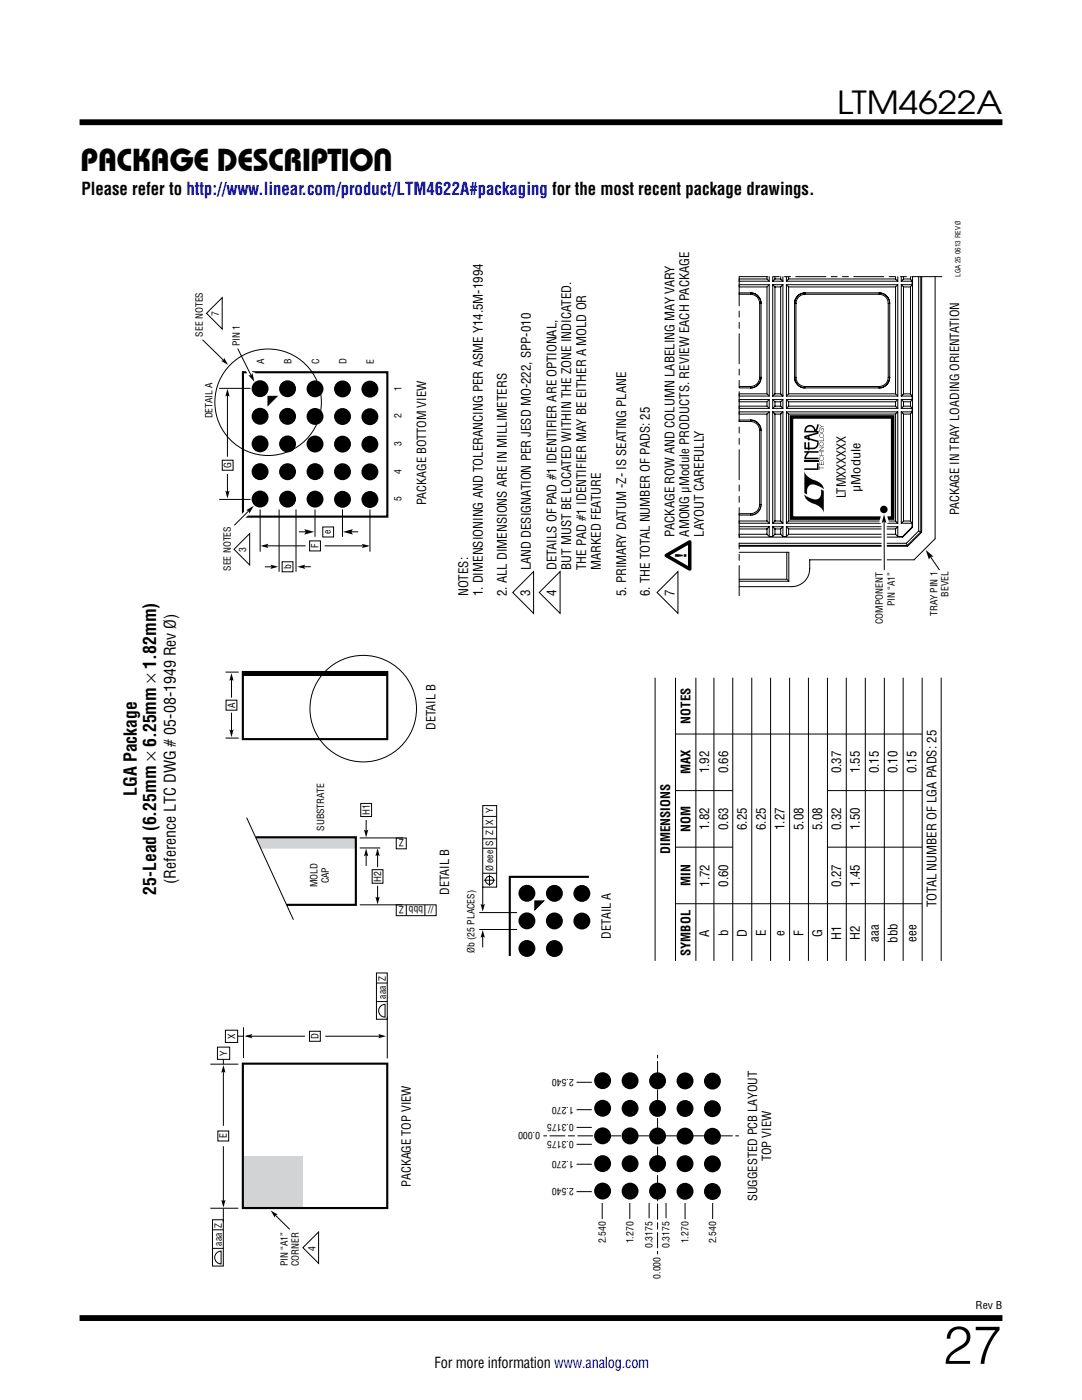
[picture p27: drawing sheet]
<svg xmlns="http://www.w3.org/2000/svg" width="216mm" height="279mm" viewBox="0 0 216 279" stroke-linecap="round" stroke-linejoin="round" font-family="sans-serif">
<defs><g id="words">
<text font-size="10.6" x="188.2" y="272.2">27</text>
<g font-size="6.3">
<text x="167.1" y="22.8">LTM4622A</text>
<text x="16.1" y="34.1">PACKAGE DESCRIPTION</text>
</g>
<g font-size="3.5">
<text x="16.2" y="38.9">Please refer to http://www.linear.com/product/LTM4622A#packaging for the most recent package drawings.</text>
<text x="27.3" y="158.9" transform="rotate(-90 27.3 158.9)">LGA Package</text>
<text x="31.2" y="178.6" transform="rotate(-90 31.2 178.6)">25-Lead (6.25mm × 6.25mm × 1.82mm)</text>
</g>
<text font-size="3.2" x="35.1" y="176.4" transform="rotate(-90 35.1 176.4)">(Reference LTC DWG # 05-08-1949 Rev Ø)</text>
<g font-size="3">
<text x="137" y="111.4" transform="rotate(-90 137 111.4)">!</text>
<text x="86.7" y="273.1">For more information www.analog.com</text>
</g>
<g font-size="2.6">
<text x="134.6" y="107.1" transform="rotate(-90 134.6 107.1)">PACKAGE ROW AND COLUMN LABELING MAY VARY</text>
<text x="137.5" y="107.1" transform="rotate(-90 137.5 107.1)">AMONG µModule PRODUCTS. REVIEW EACH PACKAGE</text>
<text x="140.4" y="107.1" transform="rotate(-90 140.4 107.1)">LAYOUT CAREFULLY</text>
<text x="105.9" y="113.9" transform="rotate(-90 105.9 113.9)">LAND DESIGNATION PER JESD MO-222, SPP-010</text>
<text x="111.1" y="113.8" transform="rotate(-90 111.1 113.8)">DETAILS OF PAD #1 IDENTIFIER ARE OPTIONAL,</text>
<text x="114" y="113.8" transform="rotate(-90 114 113.8)">BUT MUST BE LOCATED WITHIN THE ZONE INDICATED.</text>
<text x="116.9" y="113.8" transform="rotate(-90 116.9 113.8)">THE PAD #1 IDENTIFIER MAY BE EITHER A MOLD OR</text>
<text x="119.9" y="113.8" transform="rotate(-90 119.9 113.8)">MARKED FEATURE</text>
<text x="93.4" y="119" transform="rotate(-90 93.4 119)">NOTES:</text>
<text x="96.3" y="119" transform="rotate(-90 96.3 119)">1. DIMENSIONING AND TOLERANCING PER ASME Y14.5M-1994</text>
<text x="101.1" y="119" transform="rotate(-90 101.1 119)">2. ALL DIMENSIONS ARE IN MILLIMETERS</text>
<text x="105.8" y="119" transform="rotate(-90 105.8 119)">3</text>
<text x="111.1" y="119" transform="rotate(-90 111.1 119)">4</text>
<text x="124.9" y="119" transform="rotate(-90 124.9 119)">5. PRIMARY DATUM -Z- IS SEATING PLANE</text>
<text x="129.7" y="119" transform="rotate(-90 129.7 119)">6. THE TOTAL NUMBER OF PADS: 25</text>
<text x="134.6" y="119" transform="rotate(-90 134.6 119)">7</text>
<text x="137.8" y="144.4" transform="rotate(-90 137.8 144.4)">NOTES</text>
<text x="137.8" y="154.5" transform="rotate(-90 137.8 154.5)">MAX</text>
<text x="141.5" y="154.4" transform="rotate(-90 141.5 154.4)">1.92</text>
<text x="145.3" y="154.4" transform="rotate(-90 145.3 154.4)">0.66</text>
<text x="167.8" y="154.4" transform="rotate(-90 167.8 154.4)">0.37</text>
<text x="171.6" y="154.4" transform="rotate(-90 171.6 154.4)">1.55</text>
<text x="175.3" y="154.4" transform="rotate(-90 175.3 154.4)">0.15</text>
<text x="179.1" y="154.4" transform="rotate(-90 179.1 154.4)">0.10</text>
<text x="182.9" y="154.4" transform="rotate(-90 182.9 154.4)">0.15</text>
<text x="137.8" y="166" transform="rotate(-90 137.8 166)">NOM</text>
<text x="141.5" y="165.7" transform="rotate(-90 141.5 165.7)">1.82</text>
<text x="145.3" y="165.7" transform="rotate(-90 145.3 165.7)">0.63</text>
<text x="149.1" y="165.7" transform="rotate(-90 149.1 165.7)">6.25</text>
<text x="152.8" y="165.7" transform="rotate(-90 152.8 165.7)">6.25</text>
<text x="156.6" y="165.7" transform="rotate(-90 156.6 165.7)">1.27</text>
<text x="160.3" y="165.7" transform="rotate(-90 160.3 165.7)">5.08</text>
<text x="164.1" y="165.7" transform="rotate(-90 164.1 165.7)">5.08</text>
<text x="167.8" y="165.7" transform="rotate(-90 167.8 165.7)">0.32</text>
<text x="171.6" y="165.7" transform="rotate(-90 171.6 165.7)">1.50</text>
<text x="133.7" y="170.3" transform="rotate(-90 133.7 170.3)">DIMENSIONS</text>
<text x="137.8" y="176.8" transform="rotate(-90 137.8 176.8)">MIN</text>
<text x="141.5" y="176.9" transform="rotate(-90 141.5 176.9)">1.72</text>
<text x="145.3" y="176.9" transform="rotate(-90 145.3 176.9)">0.60</text>
<text x="167.8" y="176.9" transform="rotate(-90 167.8 176.9)">0.27</text>
<text x="171.6" y="176.9" transform="rotate(-90 171.6 176.9)">1.45</text>
<text x="186.9" y="181.1" transform="rotate(-90 186.9 181.1)">TOTAL NUMBER OF LGA PADS: 25</text>
<text x="137.8" y="190.8" transform="rotate(-90 137.8 190.8)">SYMBOL</text>
<text x="141.5" y="186.9" transform="rotate(-90 141.5 186.9)">A</text>
<text x="145.3" y="186.8" transform="rotate(-90 145.3 186.8)">b</text>
<text x="149.1" y="187" transform="rotate(-90 149.1 187)">D</text>
<text x="152.8" y="186.8" transform="rotate(-90 152.8 186.8)">E</text>
<text x="156.6" y="186.8" transform="rotate(-90 156.6 186.8)">e</text>
<text x="160.3" y="186.8" transform="rotate(-90 160.3 186.8)">F</text>
<text x="164.1" y="187" transform="rotate(-90 164.1 187)">G</text>
<text x="167.8" y="187.6" transform="rotate(-90 167.8 187.6)">H1</text>
<text x="171.6" y="187.6" transform="rotate(-90 171.6 187.6)">H2</text>
<text x="175.3" y="187.9" transform="rotate(-90 175.3 187.9)">aaa</text>
<text x="179.1" y="188.1" transform="rotate(-90 179.1 188.1)">bbb</text>
<text x="182.9" y="187.9" transform="rotate(-90 182.9 187.9)">eee</text>
</g>
<g font-size="2.5">
<text x="85.1" y="100.8" transform="rotate(-90 85.1 100.8)">PACKAGE BOTTOM VIEW</text>
<text x="168.8" y="99.4" transform="rotate(-90 168.8 99.4)">LTMXXXXXX</text>
<text x="171.7" y="98.1" transform="rotate(-90 171.7 98.1)">µModule</text>
<text x="191.4" y="102.9" transform="rotate(-90 191.4 102.9)">PACKAGE IN TRAY LOADING ORIENTATION</text>
<text x="86.9" y="145.6" transform="rotate(-90 86.9 145.6)">DETAIL B</text>
<text x="89.6" y="178.6" transform="rotate(-90 89.6 178.6)">DETAIL B</text>
<text x="121.9" y="187.3" transform="rotate(-90 121.9 187.3)">DETAIL A</text>
<text x="153.9" y="231.8" transform="rotate(-90 153.9 231.8)">TOP VIEW</text>
<text x="82" y="236.8" transform="rotate(-90 82 236.8)">PACKAGE TOP VIEW</text>
<text x="151.1" y="239.7" transform="rotate(-90 151.1 239.7)">SUGGESTED PCB LAYOUT</text>
</g>
<text font-size="2.1" x="194.7" y="261.2">Rev B</text>
<g font-size="1.9">
<text x="43.7" y="63.1" transform="rotate(-90 43.7 63.1)">7</text>
<text x="40.5" y="67.2" transform="rotate(-90 40.5 67.2)">SEE NOTES</text>
<text x="47.9" y="69.1" transform="rotate(-90 47.9 69.1)">PIN 1</text>
<text x="52.7" y="72.7" transform="rotate(-90 52.7 72.7)">A</text>
<text x="58.2" y="72.7" transform="rotate(-90 58.2 72.7)">B</text>
<text x="63.7" y="72.7" transform="rotate(-90 63.7 72.7)">C</text>
<text x="69.1" y="72.7" transform="rotate(-90 69.1 72.7)">D</text>
<text x="74.6" y="72.7" transform="rotate(-90 74.6 72.7)">E</text>
<text x="80.1" y="78" transform="rotate(-90 80.1 78)">1</text>
<text x="42.4" y="83.5" transform="rotate(-90 42.4 83.5)">DETAIL A</text>
<text x="80.1" y="83.5" transform="rotate(-90 80.1 83.5)">2</text>
<text x="80.1" y="89" transform="rotate(-90 80.1 89)">3</text>
<text x="46.1" y="93.4" transform="rotate(-90 46.1 93.4)">G</text>
<text x="80.1" y="94.5" transform="rotate(-90 80.1 94.5)">4</text>
<text x="80.1" y="100" transform="rotate(-90 80.1 100)">5</text>
<text x="66" y="106.6" transform="rotate(-90 66 106.6)">e</text>
<text x="46" y="113.9" transform="rotate(-90 46 113.9)">SEE NOTES</text>
<text x="49.2" y="110.2" transform="rotate(-90 49.2 110.2)">3</text>
<text x="58.1" y="113.6" transform="rotate(-90 58.1 113.6)">b</text>
<text x="63.6" y="109.4" transform="rotate(-90 63.6 109.4)">F</text>
<text x="189.3" y="119.1" transform="rotate(-90 189.3 119.1)">BEVEL</text>
<text x="176.1" y="124.5" transform="rotate(-90 176.1 124.5)">COMPONENT</text>
<text x="178.5" y="121" transform="rotate(-90 178.5 121)">PIN “A1”</text>
<text x="187.1" y="123" transform="rotate(-90 187.1 123)">TRAY PIN 1</text>
<text x="46.9" y="141.3" transform="rotate(-90 46.9 141.3)">A</text>
<text x="64.7" y="165.8" transform="rotate(-90 64.7 165.8)">SUBSTRATE</text>
<text x="73.8" y="162.6" transform="rotate(-90 73.8 162.6)">H1</text>
<text x="80.6" y="167.5" transform="rotate(-180 80.6 167.5)">Z</text>
<text x="98.4" y="166.7" transform="rotate(-90 98.4 166.7)">Z</text>
<text x="98.4" y="164.6" transform="rotate(-90 98.4 164.6)">X</text>
<text x="98.4" y="162.3" transform="rotate(-90 98.4 162.3)">Y</text>
<text x="98.4" y="168.9" transform="rotate(-90 98.4 168.9)">S</text>
<text x="98.4" y="173.9" transform="rotate(-90 98.4 173.9)">Ø eee</text>
<text x="63.4" y="177.1" transform="rotate(-90 63.4 177.1)">MOLD</text>
<text x="65.6" y="176.3" transform="rotate(-90 65.6 176.3)">CAP</text>
<text x="76.1" y="176" transform="rotate(-90 76.1 176)">H2</text>
<text x="86.5" y="180.9" transform="rotate(-180 86.5 180.9)">// bbb Z</text>
<text x="94.7" y="190.2" transform="rotate(-90 94.7 190.2)">Øb (25 PLACES)</text>
<text x="77" y="199.3" transform="rotate(-90 77 199.3)">aaa Z</text>
<text x="46.9" y="207.3" transform="rotate(-90 46.9 207.3)">X</text>
<text x="63.6" y="207.4" transform="rotate(-90 63.6 207.4)">D</text>
<text x="45.3" y="210.7" transform="rotate(-90 45.3 210.7)">Y</text>
<text x="114.5" y="215.4" transform="rotate(-180 114.5 215.4)">2.540</text>
<text x="114.5" y="221" transform="rotate(-180 114.5 221)">1.270</text>
<text x="45.3" y="227.2" transform="rotate(-90 45.3 227.2)">E</text>
<text x="107.8" y="225.9" transform="rotate(-180 107.8 225.9)">0.000</text>
<text x="114.5" y="224.3" transform="rotate(-180 114.5 224.3)">0.3175</text>
<text x="114.5" y="227.7" transform="rotate(-180 114.5 227.7)">0.3175</text>
<text x="114.5" y="231.6" transform="rotate(-180 114.5 231.6)">1.270</text>
<text x="114.5" y="237.1" transform="rotate(-180 114.5 237.1)">2.540</text>
<text x="44.3" y="248.6" transform="rotate(-90 44.3 248.6)">aaa Z</text>
<text x="63" y="249.6" transform="rotate(-90 63 249.6)">4</text>
<text x="120.9" y="248.1" transform="rotate(-90 120.9 248.1)">2.540</text>
<text x="126.4" y="248.1" transform="rotate(-90 126.4 248.1)">1.270</text>
<text x="130.2" y="249.1" transform="rotate(-90 130.2 249.1)">0.3175</text>
<text x="133.6" y="249.1" transform="rotate(-90 133.6 249.1)">0.3175</text>
<text x="137.4" y="248.1" transform="rotate(-90 137.4 248.1)">1.270</text>
<text x="142.9" y="248.1" transform="rotate(-90 142.9 248.1)">2.540</text>
<text x="57.4" y="252.7" transform="rotate(-90 57.4 252.7)">PIN “A1”</text>
<text x="59.6" y="252.6" transform="rotate(-90 59.6 252.6)">CORNER</text>
<text x="131.8" y="255.2" transform="rotate(-90 131.8 255.2)">0.000</text>
</g>
<text font-size="1.4" x="191.6" y="55.2" transform="rotate(-90 191.6 55.2)">LGA 25 0613 REV Ø</text>
</g></defs>
<path d="M15.9 24.4h184.1M15.9 263h184.1" fill="none" stroke="#000" stroke-width="1.2" stroke-linecap="butt"/>
<path d="M48.5 74.3h28.8v28.8h-28.8z" fill="none" stroke="#000" stroke-width=".42"/>
<path d="M49.6 102l-2.8 2.8" fill="none" stroke="#fff" stroke-width="1.1" stroke-linecap="butt"/>
<path d="M49.1 101.8l1.5-.8-.8 1.5-.2-.5z" fill="#fff"/>
<path d="M47.4 69.6l2.7 5.3M49.1 101.8l1.5-.8-.8 1.5-.2-.5z" fill="none" stroke="#fff" stroke-width="1.1" stroke-linecap="butt"/>
<path d="M49.1 101.8l1.5-.8-.8 1.5-.2-.5z" fill="#000"/>
<path d="M49.6 102l-2.8 2.8" fill="none" stroke="#000" stroke-width=".2"/>
<path d="M49.6 74.9h.5l.3-.4 .3 1.7z" fill="#fff"/>
<path d="M49.6 74.9h.5l.3-.4 .3 1.7z" fill="none" stroke="#fff" stroke-width="1.1" stroke-linecap="butt"/>
<path d="M49.6 74.9h.5l.3-.4 .3 1.7z" fill="#000"/>
<path d="M47.4 69.6l2.7 5.3" fill="none" stroke="#000" stroke-width=".2"/>
<path d="M48.5 230.7h12v10.4h-12z" fill="#d1d3d4"/>
<g fill="none" stroke="#000" stroke-width=".2">
<path d="M149.7 58.7a1.81 1.81 0 0 1 1.9 1.8M149.8 58.4v.3M149.8 58.4a2.1 2.1 0 0 1 2.1 2.1M149.8 58.4h-2.3v.3h2.2M153 55.7l.5 .4M153 55.7h-5.5v.4h6M153 55.2v.5M153 57.3v21.3M153.5 56.8h-6v.5h5.5M153.5 55.2v.9M153.5 56.8v22.2M153.5 56.8l-.5 .5"/>
<path d="M154.2 55.2v.9M154.2 56.8v22.2M154.2 56.8h2M154.2 56.1h2M154.2 56.8l.4 .5M154.6 55.2v.5M154.6 57.3v21.3M154.6 57.3h1.2M154.6 55.7h1.2M154.6 55.7l-.4 .4M155.8 55.2v.5M155.8 57.3v21.3"/>
<path d="M155.8 55.7l.4 .4M156.2 55.2v.9M156.2 56.8v22.2M156.2 56.8l-.4 .5M156.9 56.8h22.2M156.9 55.2v.9M156.9 56.8v22.2M156.9 56.1h22.2M156.9 56.8l.5 .5M157.4 57.3h21.3M157.4 55.2v.5M157.4 57.3v21.3"/>
<path d="M157.4 55.7h21.3M157.4 55.7l-.5 .4M160.6 58.4a2.1 2.1 0 0 0-2.1 2.1h.3M160.6 58.4a2.1 2.1 0 0 0-2.1 2.1v14.8M160.6 58.7a1.81 1.81 0 0 0-1.8 1.8M160.6 58.4h14.8M160.6 58.7h14.8M160.6 58.4v.3M175.4 58.4a2.13 2.13 0 0 1 2.1 2.1M175.4 58.7a1.81 1.81 0 0 1 1.8 1.8M175.4 58.4v.3M178.7 55.2v.5"/>
<path d="M178.7 57.3v21.3M178.7 55.7l.4 .4M179.1 56.8l-.4 .5M179.1 55.2v.9M179.1 56.8v22.2M179.8 56.8l.5 .5h1.4M179.8 55.2v.9M179.8 56.8v22.2M179.8 56.8h2.2M179.8 56.1h2.2M180.3 55.7l-.5 .4M180.3 55.2v.5"/>
<path d="M180.3 57.3v21.3M180.3 55.7h1.4M181.7 55.2v.5M181.7 57.3v21.3M181.7 55.7l.3 .4M182 56.1v.7l-.3 .5M182.1 55.2v50M183.3 55.2v50.8M183.7 55.2v50.9l-2.7 2.7h-33.5M183.9 55.2v51M186.6 55.2v52.3l-4.2 4.2h-20.8a5.4 5.4 0 0 1-.7 3.9 3.7 3.7 0 0 1-2.9 1.5h-10.5M43.7 77.5h6.3"/>
<path d="M45.4 78.7v12.5M53.5 79.1h1.8l-1.8 1.8zM149.7 77.1h-2.2v.3h2.3M149.7 77.1l.1 .3M151.6 75.3a1.81 1.81 0 0 1-1.9 1.8M151.6 60.5v14.8M151.6 75.3h.3M151.6 60.5h.3M151.9 75.3a2.1 2.1 0 0 1-2.1 2.1M151.9 60.5v14.8M153 78.6l.5 .4M153 78.6h-5.5v.4h6"/>
<path d="M153.5 79.7h-6v.5h5.5M153.5 79.7v1.8M153.5 79.7l-.5 .5M154.2 79.7l.4 .5M154.2 79.7v1.8M154.2 79h2M154.2 79.7h2M154.6 78.6l-.4 .4M154.6 78.6h1.2M155.8 78.6l.4 .4M156.2 79.7v1.8M156.2 79.7l-.4 .5"/>
<path d="M156.9 79.7l.5 .5M156.9 79.7v1.8M156.9 79h22.2M156.9 79.7h22.2M157.4 78.6h21.3M157.4 78.6l-.5 .4M158.5 75.3a2.09 2.09 0 0 0 2.1 2.1v-.3M158.5 75.3a2.09 2.09 0 0 0 2.1 2.1h14.8M158.5 75.3h.3M158.8 75.3a1.81 1.81 0 0 0 1.8 1.8M158.8 60.5v14.8M160.6 77.1h14.8"/>
<path d="M175.4 77.1v.3M177.2 75.3a1.81 1.81 0 0 1-1.8 1.8M177.2 60.5h.3M177.2 75.3h.3M177.2 60.5v14.8M177.5 75.3a2.13 2.13 0 0 1-2.1 2.1M177.5 60.5v14.8M178.7 78.6l.4 .4M179.1 79.7v1.8M179.1 79.7l-.4 .5M179.8 79h2.2M179.8 79.7h2.2"/>
<path d="M179.8 79.7l.5 .5M179.8 79.7v1.8M180.3 78.6l-.5 .4M180.3 78.6h1.4M181.7 78.6l.3 .4M182 79.7l-.3 .5M182 79v.7M43.7 99.7h6.3M44.4 91.8h2.1v2h-2.1zM45.4 94.6v4.4M149.7 84.1a1.81 1.81 0 0 1 1.9 1.8M149.8 83.8a2.09 2.09 0 0 1 2.1 2.1h-.3"/>
<path d="M149.8 83.8a2.09 2.09 0 0 1 2.1 2.1v14.8M149.8 83.8h-2.3v.3h2.2M149.8 83.8v.3M151.6 85.9v14.8M153 81.1h-5.5v.4h6M153 82.6v21.4M153 81.1l.5 .4M153 80.2v.9M153.5 82.2l-.5 .4M153.5 82.2h-6v.4h5.5M153.5 82.2v22.2M154.2 82.2v22.2"/>
<path d="M154.2 81.5h2M154.2 82.2h2M154.2 82.2l.4 .4M154.6 80.2h1.2M154.6 81.1h1.2M154.6 82.6h1.2M154.6 81.1l-.4 .4M154.6 80.2v.9M154.6 82.6v21.4M155.8 81.1l.4 .4M155.8 80.2v.9M155.8 82.6v21.4"/>
<path d="M156.2 82.2v22.2M156.2 82.2l-.4 .4M156.9 82.2v22.2M156.9 82.2l.5 .4M156.9 81.5h22.2M156.9 82.2h22.2M157.4 80.2v.9M157.4 82.6v21.4M157.4 81.1l-.5 .4M157.4 80.2h21.3M157.4 81.1h21.3M157.4 82.6h21.3"/>
<path d="M178.7 81.1l.4 .4M178.7 80.2v.9M178.7 82.6v21.4M179.1 82.2v22.2M179.1 82.2l-.4 .4M179.8 82.2l.5 .4h1.4M179.8 82.2v22.2M179.8 81.5h2.2M179.8 82.2h2.2M180.3 81.1l-.5 .4M180.3 80.2h1.4M180.3 81.1h1.4"/>
<path d="M180.3 80.2v.9M180.3 82.6v21.4M181.7 81.1l.3 .4M181.7 80.2v.9M181.7 82.6v21.4M182 81.5v.7l-.3 .4M46.7 109.6l3.1-3.1v6.3zM51.9 101.7v8.4M52.5 108.9h8.5M52.8 113.1h1.6M55.7 101.7v12.4M56.3 112.1h2.2v2h-2.2z"/>
<path d="M59.1 101.7v12.4M59.7 106.1h1.6M60.4 113.1h1.6M61.8 107.9h2.1v2h-2.1zM62.9 101.7v5.4M64.4 105.2h2.2v2h-2.2zM64.8 108.9h8.6M68.3 101.7v5.4M69.8 106.1h1.7M73.8 101.7v8.4M147.5 115.6h9.5M147.5 116h9.9"/>
<path d="M147.5 107.2h32.6M147.5 108.4h33.4M147.5 109h33.6M147.5 110.2h9.9v5.8M147.5 105.1h6M147.5 105.6h5.5M151.6 100.7a1.81 1.81 0 0 1-1.9 1.8M151.6 100.7h.3M151.9 100.7a2.1 2.1 0 0 1-2.1 2.1l-.1-.3M151.9 100.7a2.1 2.1 0 0 1-2.1 2.1h-2.3v-.3h2.2M153 104h-5.5v.4h6M153 106.6h-5.5v.5"/>
<path d="M153 106.6l.5 .5M153 105.6v1M153 104l.5 .4M153.5 105.1v2M153.5 105.1l-.5 .5M153.5 107.1h.7M154.2 105.1v2M154.2 104.4h2M154.2 105.1h2M154.2 105.1l.4 .5M154.6 104h1.2M154.6 105.6h1.2"/>
<path d="M154.6 106.6h1.2M154.6 104l-.4 .4M154.6 105.6v1M154.6 106.6l-.4 .5M155.8 105.6v1M155.8 104l.4 .4M155.8 106.6l.4 .5M156.2 105.1v2M156.2 107.1h.7M156.2 105.1l-.4 .5M156.9 105.1v2M156.9 105.1l.5 .5"/>
<path d="M156.9 104.4h22.2M156.9 105.1h22.2M157 110.2v5.4l.4 .4M157.4 104l-.5 .4M157.4 105.6v1M157.4 106.6l-.5 .5M157.4 104h21.3M157.4 105.6h21.3M157.4 106.6h21.3M178.7 105.6v1M178.7 104l.4 .4M178.7 106.6l.4 .5"/>
<path d="M179.1 105.1v2M179.1 107.1h1M179.1 105.1l-.4 .5M179.8 104.4h2.2M180.1 107.1v.1M180.3 104l-.5 .4M180.3 104h1.4M180.9 108.4l.2 .6M181.7 104l.3 .4M182 105.2l-1.9 1.9M182 105.2h.1M182 104.4v.8"/>
<path d="M182.1 105.2l-2 2M183.3 106l-2.4 2.4M183.3 106l.6 .2-2.8 2.8M185.5 110.9l2 2.9M75.1 199.9h2.2M75.1 196.2h2.2M75.1 194.2h2.2v9.2h-2.2zM95.6 185.5h7.6M95.6 182.1h7.6M96.3 186.7v2.4M42 212.4h5.6M43.4 209h2.4v2.4h-2.4z"/>
<path d="M44.6 213.6v11.1M44.6 211.4v1M45 205.6h2.4v2.4h-2.4zM47.4 206.8h1.1M48.6 205v6.1M49.2 206.8h11.6M61.8 205.8h2.1v2h-2.1zM64.9 206.8h11.4M76.1 200.7l.7-.3v2.6a1.28 1.28 0 0 1-1.2-.9 1.28 1.28 0 0 1 .5-1.4zM77.3 203v8.2M115 216h3.1M131.2 210.5v.7"/>
<path d="M43.5 225.7h2.1v2h-2.1zM44.6 228.7v11.2M108.4 226.7h.7M115 237.8h3.1M115 232.3h3.1M115 221.5h3.1M115 225h3.1M115 228.4h3.1M146.7 226.7h.7M42 241.1h5.6M42.4 243.4h2.2v9.3h-2.2zM42.4 249.1h2.2"/>
<path d="M42.4 245.4h2.2M43.4 249.9l.7-.2v2.5a1.28 1.28 0 0 1-1.2-.8 1.28 1.28 0 0 1 .5-1.5zM44.6 241.2v2.7M54.8 242.4l3 2.9M60.4 249l3.2-3.1v6.2zM120.2 240.1v3.2M125.7 240.1v3.2M129.5 240.1v3M131.2 249.6v.7M132.9 240.1v3M136.7 240.1v3.2M142.2 240.1v3.2"/>
<circle cx="53.5" cy="80.3" r="10.6"/>
</g>
<g fill="#000">
<path d="M45.4 77.6l.4 1.5-.4-.2-.4 .2zM53.5 79.1h1.8l-1.8 1.8zM45 97.9l.4 .3 .4-.3-.4 1.6zM160.9 85.1a1.12 1.12 0 0 1 1.8 .6l.3-1h.3v.6l-.4 .8h-.4a.93 .93 0 0 0-.9-1l-.4 .1-.3 .3-.1 .5h2.5v.5l-1.8 .6v.8h-.3v-.8l-.4 .2 2.5 .7a1.37 1.37 0 0 1-.3 1.4 1.37 1.37 0 0 1-1.5 .2v.3h-.3v-.3h-.7v-1.4h.3v1.1h.4v-1.1h.3v1.1h.8a.82 .82 0 0 0 .7-1h.3l-2.8-.8v-.5l2.6-.7h-2.6l.1-.8zM160.5 90h2.8v.4h-1.9l-.6 .9h2.5v.4h-2.8v-.5l.5-.8h-.5zM160.5 98.7a3.5 3.5 0 0 0 2.7 .9 1.64 1.64 0 0 0 .6-1.9l.6 .3v4.3a3 3 0 0 0-2.5-1.9 1.92 1.92 0 0 1-1.4-1.7zM160.5 93.5h2.5v-1.1h.3v1.4h-2.8zM163.5 84.7l.5 .4 .4 .1h-.4l-.5 .4 .4-.5zM163.5 92.1l.1 .6h.3v-.6l.1 .6h.3l.1-.6v.7h-.9zM163.5 89.2h.9l-.8 .7 .8 .1h-.9l.8-.7zM163.5 93v.3l.9 .1h-.9v.4zM163.5 90.1h.9l-.4 .1v.7h.4h-.9h.4v-.7z"/>
<path d="M163.5 88.4a.46 .46 0 0 1 .8 0 .46 .46 0 0 1-.4 .7 .4 .4 0 0 0 .4-.6 .4 .4 0 0 0-.6-.2 .43 .43 0 0 0-.1 .4 .43 .43 0 0 0 .3 .4 .45 .45 0 0 1-.4-.7zM163.5 86.7a.46 .46 0 0 1 .8 0 .46 .46 0 0 1-.4 .7 .4 .4 0 0 0 .4-.5 .4 .4 0 0 0-.6-.3 .43 .43 0 0 0-.1 .5 .43 .43 0 0 0 .3 .3 .45 .45 0 0 1-.4-.7zM163.6 85.6l.2-.1a.39 .39 0 0 0-.3 .6 .39 .39 0 0 0 .6 .1 .39 .39 0 0 0 .1-.6h-.2l-.1 .3v-.4h.5l-.2 .1a.46 .46 0 0 1 .1 .6 .46 .46 0 0 1-.7 .1 .46 .46 0 0 1 0-.7zM163.6 91.2l.2-.1a.39 .39 0 0 0-.3 .5 .39 .39 0 0 0 .5 .2 .39 .39 0 0 0 .2-.6l-.1-.1a.45 .45 0 0 1 .2 .6 .45 .45 0 0 1-.7 .2 .45 .45 0 0 1 0-.7zM163.5 87.9h.8l.1-.5v.6zM160.5 94a3 3 0 0 0 2.5 2 1.92 1.92 0 0 1 1.4 1.7 3.5 3.5 0 0 0-2.7-.9 1.64 1.64 0 0 0-.7 1.9l-.5-.3zM52 108.9l1.5-.4-.2 .4 .2 .5zM54 112.7l1.5 .4-1.5 .4 .2-.4zM59.3 113.1l1.6-.4-.3 .4 .3 .4zM60.7 105.6l2 .5-2 .6 .3-.6zM68.4 106.1l2-.5-.3 .5 .3 .6zM72.2 108.5l1.6 .5-1.6 .4 .3-.4z"/>
<path d="M184.7 109.7l1.6 1.4h-.7l-.2 .6zM96.3 185.6l.4 1.5-.4-.2-.4 .2zM44.6 212.5l.4 1.6-.4-.2-.5 .2zM48.8 206.8l1.5-.4-.2 .4 .2 .4zM75.5 206.4l1.5 .4-1.5 .4 .2-.4zM44.1 239.4l.5 .3 .4-.3-.4 1.6zM54 241.6l1.4 .8-.5 .1-.1 .5z"/>
<circle cx="51.9" cy="77.6" r="1.69"/>
<circle cx="57.4" cy="77.6" r="1.69"/>
<circle cx="62.9" cy="77.6" r="1.69"/>
<circle cx="68.3" cy="77.6" r="1.69"/>
<circle cx="73.8" cy="77.7" r="1.69"/>
<circle cx="51.9" cy="88.6" r="1.69"/>
<circle cx="51.9" cy="83.1" r="1.69"/>
<circle cx="51.9" cy="99.6" r="1.69"/>
<circle cx="51.9" cy="94.1" r="1.69"/>
<circle cx="57.4" cy="94.1" r="1.69"/>
<circle cx="57.4" cy="83.1" r="1.69"/>
<circle cx="57.4" cy="88.6" r="1.69"/>
<circle cx="57.4" cy="99.6" r="1.69"/>
<circle cx="62.9" cy="94.1" r="1.69"/>
<circle cx="62.9" cy="88.6" r="1.69"/>
<circle cx="62.9" cy="83.1" r="1.69"/>
<circle cx="62.9" cy="99.6" r="1.69"/>
<circle cx="68.3" cy="94.1" r="1.69"/>
<circle cx="68.3" cy="83.1" r="1.69"/>
<circle cx="68.3" cy="88.6" r="1.69"/>
<circle cx="68.3" cy="99.6" r="1.69"/>
<circle cx="73.8" cy="99.7" r="1.69"/>
<circle cx="73.8" cy="94.2" r="1.69"/>
<circle cx="73.8" cy="88.7" r="1.69"/>
<circle cx="73.8" cy="83.2" r="1.69"/>
<circle cx="105.1" cy="178.3" r="1.69"/>
<circle cx="110.6" cy="178.3" r="1.69"/>
<circle cx="116.1" cy="178.3" r="1.69"/>
<circle cx="105.1" cy="189.3" r="1.69"/>
<circle cx="105.1" cy="183.8" r="1.69"/>
<circle cx="110.6" cy="183.8" r="1.69"/>
<circle cx="110.6" cy="189.3" r="1.69"/>
<circle cx="116.1" cy="183.8" r="1.69"/>
<circle cx="120.2" cy="215.7" r="1.69"/>
<circle cx="125.7" cy="215.7" r="1.69"/>
<circle cx="131.2" cy="215.7" r="1.69"/>
<circle cx="136.7" cy="215.7" r="1.69"/>
<circle cx="142.2" cy="215.8" r="1.69"/>
<circle cx="120.2" cy="221.2" r="1.69"/>
<circle cx="120.2" cy="232.2" r="1.69"/>
<circle cx="120.2" cy="237.7" r="1.69"/>
<circle cx="120.2" cy="226.7" r="1.69"/>
<circle cx="125.7" cy="226.7" r="1.69"/>
<circle cx="125.7" cy="237.7" r="1.69"/>
<circle cx="125.7" cy="221.2" r="1.69"/>
<circle cx="125.7" cy="232.2" r="1.69"/>
<circle cx="131.2" cy="221.2" r="1.69"/>
<circle cx="131.2" cy="226.7" r="1.69"/>
<circle cx="131.2" cy="237.7" r="1.69"/>
<circle cx="131.2" cy="232.2" r="1.69"/>
<circle cx="136.7" cy="226.7" r="1.69"/>
<circle cx="136.7" cy="221.2" r="1.69"/>
<circle cx="136.7" cy="237.8" r="1.69"/>
<circle cx="136.7" cy="232.2" r="1.69"/>
<circle cx="142.2" cy="226.8" r="1.69"/>
<circle cx="142.2" cy="237.8" r="1.69"/>
<circle cx="142.2" cy="232.3" r="1.69"/>
<circle cx="142.2" cy="221.3" r="1.69"/>
</g>
<path d="M131.2 211.8v3.4" fill="none" stroke="#000" stroke-width=".2" stroke-dasharray="3.2 .5" stroke-linecap="butt"/>
<path d="M131.2 215.5v33.9" fill="none" stroke="#000" stroke-width=".2" stroke-dasharray="1.4 .5 3.2 .5" stroke-linecap="butt"/>
<path d="M109.7 226.7h3.4" fill="none" stroke="#000" stroke-width=".2" stroke-dasharray="3.1 .5" stroke-linecap="butt"/>
<path d="M113.3 226.7h33.2" fill="none" stroke="#000" stroke-width=".2" stroke-dasharray="1.4 .5 3.1 .5" stroke-linecap="butt"/>
<path d="M117.5 175h-15.8v15.8" fill="none" stroke="#000" stroke-width=".42"/>
<path d="M157.9 83.2h20.2v20.2h-20.2z" fill="none" stroke="#000" stroke-width=".71" stroke-linecap="butt"/>
<path d="M160.5 92.1h2.8" fill="none" stroke="#000" stroke-width=".31"/>
<path d="M176.4 104.1v9.7" fill="none" stroke="#fff" stroke-width="1.1" stroke-linecap="butt"/>
<path d="M176.4 102.7l.5 1.7-.5-.3-.5 .3z" fill="#fff"/>
<path d="M176.4 102.7l.5 1.7-.5-.3-.5 .3z" fill="none" stroke="#fff" stroke-width="1.1" stroke-linecap="butt"/>
<g fill="#000">
<path d="M44.1 72l.5-.1 .1-.5 .8 1.4zM176.4 102.7l.5 1.7-.5-.3-.5 .3z"/>
<circle cx="176.4" cy="101.7" r=".75"/>
</g>
<path d="M44.3 59.4v6.3l-3.1-3.2zM40.4 67.8l4.4 4.2M106.5 114.1v8.3l-4.2-4.2zM111.8 114.1v8.3l-4.2-4.2zM135.3 114.1v8.3l-4.2-4.2zM176.4 104.1v9.7" fill="none" stroke="#000" stroke-width=".2"/>
<path d="M187.9 55.2h-40.4M147.5 118.9v-63.7" fill="none" stroke="#000" stroke-width=".2" stroke-dasharray="6 1.1 1.2 1.1 1.2 1.1"/>
<path d="M48.5 212.3h28.8v28.8h-28.8z" fill="none" stroke="#000" stroke-width=".42"/>
<path d="M132.9 110.9l4.7-2.8v5.5z" fill="#fff"/>
<path d="M132.9 110.9l4.7-2.8v5.5z" fill="none" stroke="#000" stroke-width=".71"/>
<path d="M48.5 134.1h28.8v13.4h-28.8z" fill="none" stroke="#000" stroke-width=".42"/>
<g fill="none" stroke="#000" stroke-width=".2">
<path d="M45 134.1h2.6M46.2 135.4v3.8M45 147.3h2.6M46.2 142.2v3.8"/>
<circle cx="72.5" cy="141.4" r="10.6"/>
</g>
<path d="M46.2 134.3l.4 1.6-.4-.3-.4 .3zM48.4 134.2h28.8v.6h-28.8zM45.8 145.6l.4 .2 .4-.2-.4 1.5z" fill="#000"/>
<path d="M51 167.2h20v2.2h-19z" fill="#d1d3d4"/>
<path d="M51.1 167.1h19.9v13.5h-13.8" fill="none" stroke="#000" stroke-width=".42"/>
<g fill="none" stroke="#000" stroke-width=".2">
<path d="M45.1 139.7h2.2v2h-2.2zM130.7 135.3v56.5M134.8 135.3v56.5M138.9 135.3v56.5M142.5 135.3v56.5M146.2 135.3v56.5M150 135.3v56.5M153.8 135.3v56.5M157.6 135.3v56.5M161.3 135.3v56.5M165.1 135.3v56.5M168.9 135.3v56.5"/>
<path d="M172.7 135.3v56.5M176.5 135.3v56.5M180.2 135.3v56.5M184 135.3v56.5M187.8 135.3v56.5M134.8 157.8h11.4M134.8 146.5h49.2M165.1 157.8h18.9M49.2 163.2l9.3 20.4M71.8 169.2h4.1M71.8 167.2h8.6M72 160.3h2.1v2.7h-2.1z"/>
<path d="M73.1 163.6v2.4M73.1 170.4v2.4M74.3 173.6h2.1v2.7h-2.1zM75.3 170.4v2.7M75.3 176.8v2.6M79.1 167.2h2v2.2h-2zM96.3 177h2.8v-16.2h-2.8v19.9M96.3 162.9h2.8M96.3 165.1h2.8M96.3 169.3h2.8M96.3 174.3h2.8M96.3 167.4h2.8"/>
<path d="M96.5 175.7h2.3M97.7 174.5v2.3M106.7 179.8h1.8l-1.8 1.8zM134.8 169.1h11.4M165.1 169.1h18.9M71.8 180.6h8.4M79.1 180.6h7.9v2.1h-7.9zM81.1 180.6v2.1M84.8 180.6v2.1M134.8 180.4h49.2"/>
<circle cx="97.7" cy="175.7" r=".8"/>
</g>
<path d="M73.1 169.3l.4 1.6-.4-.3-.5 .3zM72.6 165.6l.5 .2 .4-.2-.4 1.5zM75.3 169.3l.5 1.6-.5-.3-.4 .3zM74.9 179l.4 .2 .5-.2-.5 1.5zM106.7 179.8h1.8l-1.8 1.8zM95.9 180.4l.4 .2 .4-.2-.4 1.5z" fill="#000"/>
<use href="#words"/>
</svg>
